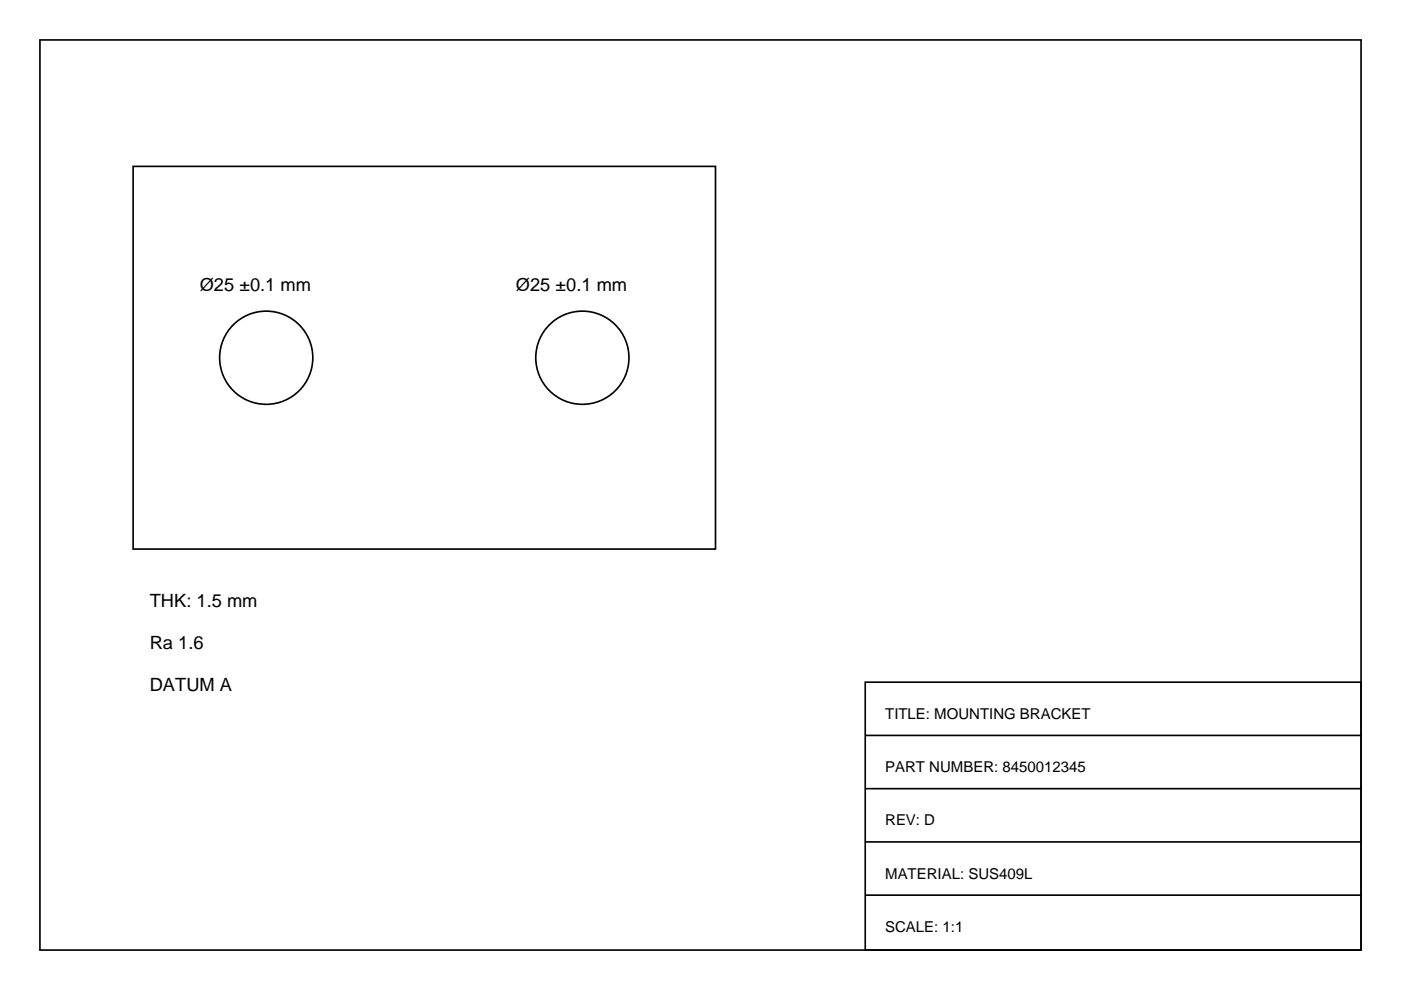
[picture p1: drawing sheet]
<svg xmlns="http://www.w3.org/2000/svg" width="297mm" height="210mm" viewBox="0 0 297 210" stroke-linecap="round" stroke-linejoin="round" font-family="sans-serif">
<defs><g id="words">
<g font-size="3.9">
<text x="42.3" y="61.7">Ø25 ±0.1 mm</text>
<text x="109.4" y="61.7">Ø25 ±0.1 mm</text>
<text x="31.7" y="128.8">THK: 1.5 mm</text>
<text x="31.7" y="137.6">Ra 1.6</text>
<text x="31.7" y="146.4">DATUM A</text>
</g>
<g font-size="3.2">
<text x="187.7" y="152.4">TITLE: MOUNTING BRACKET</text>
<text x="187.7" y="163.7">PART NUMBER: 8450012345</text>
<text x="187.7" y="175">REV: D</text>
<text x="187.7" y="186.3">MATERIAL: SUS409L</text>
<text x="187.7" y="197.6">SCALE: 1:1</text>
</g>
</g></defs>
<g fill="none" stroke="#000" stroke-width=".35">
<path d="M8.5 8.5h280.1v192.9h-280.1zM28.2 35.3h123.5v81.1h-123.5zM183.4 144.6h105.2v56.8h-105.2zM183.4 155.9h105.2M183.4 167.2h105.2M183.4 178.5h105.2M183.4 189.8h105.2"/>
<circle cx="56.4" cy="75.8" r="9.9"/>
<circle cx="123.5" cy="75.8" r="9.9"/>
</g>
<use href="#words"/>
</svg>
